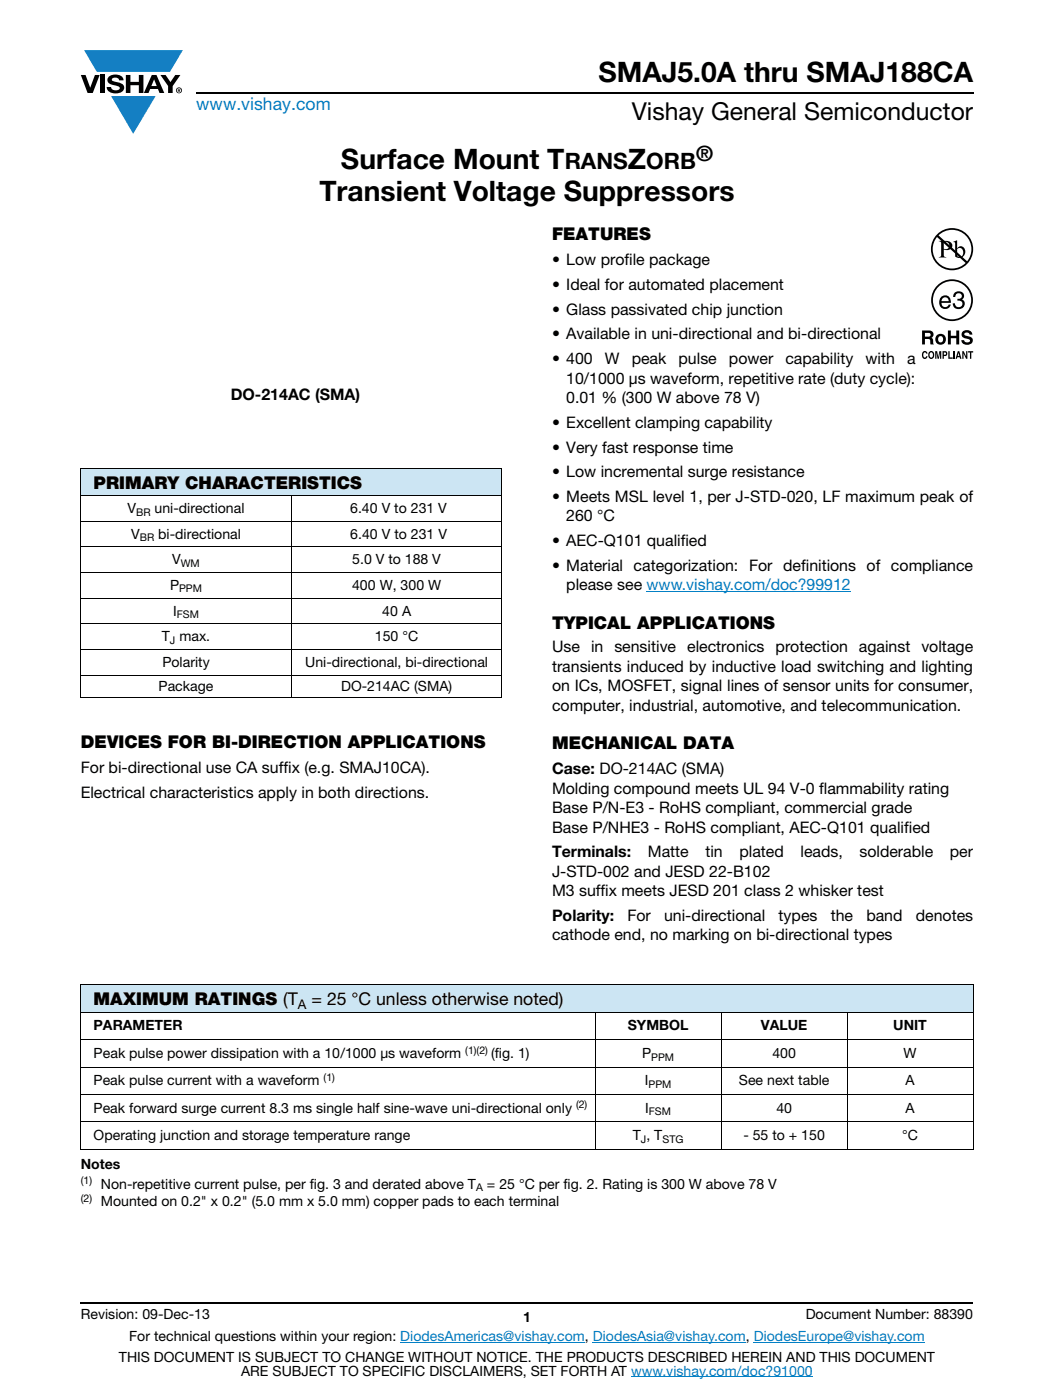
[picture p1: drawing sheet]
<svg xmlns="http://www.w3.org/2000/svg" width="210mm" height="279mm" viewBox="0 0 210 279" stroke-linecap="round" stroke-linejoin="round" font-family="sans-serif">
<defs><g id="words">
<g font-size="5.6">
<text x="119.4" y="16.4">SMAJ5.0A thru SMAJ188CA</text>
<text x="68" y="33.8">Surface Mount T</text>
<text x="125.3" y="33.8">Z</text>
<text x="63.7" y="40.1">Transient Voltage Suppressors</text>
</g>
<text font-size="4.9" x="126" y="24">Vishay General Semiconductor</text>
<g font-size="4.5">
<text x="112.6" y="33.8">RANS</text>
<text x="128.9" y="33.8">ORB</text>
</g>
<text font-size="4.2" x="138.9" y="32.1">®</text>
<text font-size="3.5" fill="#007ec4" x="39.1" y="21.9">www.vishay.com</text>
<g font-size="3.5">
<text x="110.1" y="47.9">FEATURES</text>
<text x="18.7" y="97.5">PRIMARY CHARACTERISTICS</text>
<text x="110.1" y="125.5">TYPICAL APPLICATIONS</text>
<text x="16.1" y="149.2">DEVICES FOR BI-DIRECTION APPLICATIONS</text>
<text x="110.1" y="149.5">MECHANICAL DATA</text>
<text x="18.7" y="200.6">MAXIMUM RATINGS (T</text>
<text x="62.1" y="200.6">= 25 °C unless otherwise noted)</text>
</g>
<g font-size="3.2">
<text x="110.1" y="52.9">• Low profile package</text>
<text x="110.1" y="57.9">• Ideal for automated placement</text>
<text x="110.1" y="62.8">• Glass passivated chip junction</text>
<text x="110.1" y="67.8">• Available in uni-directional and bi-directional</text>
<text x="110.1" y="72.7">• 400</text>
<text x="113" y="76.6">10/1000 μs waveform, repetitive rate (duty cycle):</text>
<text x="120.7" y="72.7">W</text>
<text x="126" y="72.7">peak</text>
<text x="135.4" y="72.7">pulse</text>
<text x="145.4" y="72.7">power</text>
<text x="156.7" y="72.7">capability</text>
<text x="172.7" y="72.7">with</text>
<text x="181" y="72.7">a</text>
<text x="46" y="79.9">DO-214AC (SMA)</text>
<text x="113" y="80.5">0.01 % (300 W above 78 V)</text>
<text x="110.1" y="85.4">• Excellent clamping capability</text>
<text x="110.1" y="90.3">• Very fast response time</text>
<text x="110.1" y="95.3">• Low incremental surge resistance</text>
<text x="110.1" y="100.2">• Meets MSL level 1, per J-STD-020, LF maximum peak of</text>
<text x="113" y="104.1">260 °C</text>
<text x="110.1" y="109">• AEC-Q101 qualified</text>
<text x="110.1" y="114">• Material categorization: For definitions of compliance</text>
<text x="113" y="117.8">please see www.vishay.com/doc?99912</text>
<text x="110.1" y="130.2">Use in sensitive electronics protection against voltage</text>
<text x="110.1" y="134.1">transients induced by inductive load switching and lighting</text>
<text x="110.1" y="137.9">on ICs, MOSFET, signal lines of sensor units for consumer,</text>
<text x="110.1" y="141.8">computer, industrial, automotive, and telecommunication.</text>
<text x="16.1" y="154.3">For bi-directional use CA suffix (e.g. SMAJ10CA).</text>
<text x="110.1" y="154.5">Case: DO-214AC (SMA)</text>
<text x="16.1" y="159.2">Electrical characteristics apply in both directions.</text>
<text x="110.1" y="158.4">Molding compound meets UL 94 V-0 flammability rating</text>
<text x="110.1" y="162.3">Base P/N-E3 - RoHS compliant, commercial grade</text>
<text x="110.1" y="166.2">Base P/NHE3 - RoHS compliant, AEC-Q101 qualified</text>
<text x="110.1" y="171.1">Terminals:</text>
<text x="129.2" y="171.1">Matte</text>
<text x="140.7" y="171.1">tin</text>
<text x="147.5" y="171.1">plated</text>
<text x="159.7" y="171.1">leads,</text>
<text x="171.4" y="171.1">solderable</text>
<text x="189.5" y="171.1">per</text>
<text x="110.1" y="175">J-STD-002 and JESD 22-B102</text>
<text x="110.1" y="178.9">M3 suffix meets JESD 201 class 2 whisker test</text>
<text x="110.1" y="183.8">Polarity:</text>
<text x="125.2" y="183.8">For</text>
<text x="132.5" y="183.8">uni-directional</text>
<text x="155.3" y="183.8">types</text>
<text x="165.7" y="183.8">the</text>
<text x="172.8" y="183.8">band</text>
<text x="182.7" y="183.8">denotes</text>
<text x="110.1" y="187.7">cathode end, no marking on bi-directional types</text>
</g>
<g font-size="2.8">
<text x="25.4" y="102.4">V</text>
<text x="26.2" y="107.5">V</text>
<text x="30.8" y="102.4">uni-directional</text>
<text x="31.6" y="107.5">bi-directional</text>
<text x="69.9" y="102.4">6.40 V to 231 V</text>
<text x="69.9" y="107.5">6.40 V to 231 V</text>
<text x="34.4" y="112.6">V</text>
<text x="70.3" y="112.6">5.0 V to 188 V</text>
<text x="33.9" y="117.7">P</text>
<text x="70.2" y="117.7">400 W, 300 W</text>
<text x="34.5" y="122.9">I</text>
<text x="76.3" y="122.9">40 A</text>
<text x="32.3" y="128">T max.</text>
<text x="74.8" y="128">150 °C</text>
<text x="31.6" y="137.8">Package</text>
<text x="32.4" y="133.1">Polarity</text>
<text x="60.9" y="133.1">Uni-directional, bi-directional</text>
<text x="68" y="137.8">DO-214AC (SMA)</text>
<text x="18.7" y="205.7">PARAMETER</text>
<text x="125.2" y="205.7">SYMBOL</text>
<text x="151.8" y="205.7">VALUE</text>
<text x="178.2" y="205.7">UNIT</text>
<text x="18.7" y="211.1">Peak pulse power dissipation with a 10/1000 μs waveform</text>
<text x="98" y="211.1">(fig. 1)</text>
<text x="128.1" y="211.1">P</text>
<text x="154.1" y="211.1">400</text>
<text x="180.2" y="211.1">W</text>
<text x="18.7" y="216.6">Peak pulse current with a waveform</text>
<text x="128.6" y="216.6">I</text>
<text x="147.4" y="216.6">See next table</text>
<text x="180.6" y="216.6">A</text>
<text x="18.7" y="222.1">Peak forward surge current 8.3 ms single half sine-wave uni-directional only</text>
<text x="18.7" y="227.5">Operating junction and storage temperature range</text>
<text x="126.3" y="227.5">T , T</text>
<text x="128.7" y="222.1">I</text>
<text x="148.3" y="227.5">- 55 to + 150</text>
<text x="154.9" y="222.1">40</text>
<text x="180" y="227.5">°C</text>
<text x="180.6" y="222.1">A</text>
<text x="16.1" y="233.4">Notes</text>
<text x="20.1" y="237.2">Non-repetitive current pulse, per fig. 3 and derated above T</text>
<text x="97.1" y="237.2">= 25 °C per fig. 2. Rating is 300 W above 78 V</text>
<text x="20.1" y="240.8">Mounted on 0.2&quot; x 0.2&quot; (5.0 mm x 5.0 mm) copper pads to each terminal</text>
<text x="16.1" y="263.3">Revision: 09-Dec-13</text>
<text x="104.3" y="263.8">1</text>
<text x="160.7" y="263.3">Document Number: 88390</text>
<text x="25.8" y="267.7">For technical questions within your region: DiodesAmericas@vishay.com, DiodesAsia@vishay.com, DiodesEurope@vishay.com</text>
<text x="23.7" y="271.7">THIS DOCUMENT IS SUBJECT TO CHANGE WITHOUT NOTICE. THE PRODUCTS DESCRIBED HEREIN AND THIS DOCUMENT</text>
<text x="48.1" y="274.6">ARE SUBJECT TO SPECIFIC DISCLAIMERS, SET FORTH AT www.vishay.com/doc?91000</text>
</g>
<text font-size="2.6" x="59.4" y="201.3">A</text>
<g font-size="2.1">
<text x="27.1" y="102.9">BR</text>
<text x="27.9" y="108">BR</text>
<text x="36.1" y="113.1">WM</text>
<text x="35.7" y="118.2">PPM</text>
<text x="35.3" y="123.4">FSM</text>
<text x="33.9" y="128.5">J</text>
<text x="64.6" y="215.8">(1)</text>
<text x="92.8" y="210.3">(1)(2)</text>
<text x="129.9" y="211.6">PPM</text>
<text x="114.9" y="221.2">(2)</text>
<text x="129.4" y="217.1">PPM</text>
<text x="129.4" y="222.6">FSM</text>
<text x="127.9" y="228">J</text>
<text x="132.2" y="228">STG</text>
<text x="16.1" y="236.4">(1)</text>
<text x="16.1" y="239.9">(2)</text>
<text x="95" y="237.7">A</text>
</g>
</g></defs>
<g fill="#147fc3">
<path d="M16.8 10h19.7l-2.6 4.3h-1.1h-13.5z"/>
<path d="M22.2 19.2h8.9l-4.5 7.5z"/>
</g>
<g fill="#000">
<path d="M16.1 15h1l.9 2.5 .9-2.5h1l-1.4 3.6h-1zM20 15h.9v3.6h-.9zM21.8 15.3a2.1 2.1 0 0 1 2.7 .3l.1 .4h-.8a.79 .79 0 0 0-.7-.5 .79 .79 0 0 0-.8 .4l.2 .3 1 .2a1.08 1.08 0 0 1 1.3 1 1.08 1.08 0 0 1-1.1 1.2 1.73 1.73 0 0 1-2.4-1.2h.9a.96 .96 0 0 0 .8 .6 .96 .96 0 0 0 .9-.4 1.31 1.31 0 0 0-1.2-.6 1.03 1.03 0 0 1-1.1-.6 1.03 1.03 0 0 1 .2-1.1zM25.1 15h.9v1.3h1.7v-1.3h.9v3.6h-.9v-1.6h-1.7v1.6h-.9zM32 15h1l1 1.4 1-1.4h1l-1.6 2.2v1.4h-.9v-1.4z"/>
<path d="M30.7 15.9l.6 1.3h-1.1zM30.3 15l-1.6 3.6h.9l.4-.8h1.5l.3 .8h1l-1.6-3.6z"/>
<path d="M35.6 17.8h.2v.2h-.2zM35.5 17.7v.7h.1v-.3l.4 .3-.2-.3 .2-.2-.1-.2z"/>
<path d="M35.3 18a.46 .46 0 0 1 .9 0 .46 .46 0 0 1-.9 0zM35.1 18a.6 .6 0 0 0 1.2 0 .6 .6 0 0 0-1.2 0z"/>
</g>
<path d="M39.1 18.6h155M16.1 260h178" fill="none" stroke="#000" stroke-width=".36"/>
<path d="M129 118.1h40.7M79.9 267.9h36.8M118.3 267.9h30.5M125.9 274.8h36.3M150.4 267.9h34.1" fill="none" stroke="#007ec4" stroke-width=".2"/>
<path d="M16.1 93.4h84v5.5h-84z" fill="#cce5f3"/>
<g fill="none" stroke="#000" stroke-width=".2">
<path d="M16 93.4h84.2M16 98.9h84.2M16.1 93.5v41.1M58.1 98.8v40.4M100.1 93.5v41.1M16 104h84.2M16 109.2h84.2M16 114.3h84.2M16 119.4h84.2M16 124.5h84.2M16 129.6h84.2M16 134.7h84.2"/>
<path d="M16 139.1h84.2M16.1 134.8v4.2M100.1 134.8v4.2"/>
</g>
<g fill="#fff">
<path d="M40.5 47.9h36.9v32.6h-36.9z"/>
<path d="M183.9 45.5h10.2v26.1h-10.2z"/>
</g>
<g fill="#000">
<path d="M190.5 58.4a1.07 1.07 0 0 1 1.2-.2 1.07 1.07 0 0 1 .5 1.2l-.3 .4a1.06 1.06 0 0 1 .5 1.4 1.06 1.06 0 0 1-1.4 .5l-.2-.1a1.02 1.02 0 0 1-.7-1.1h.4a.71 .71 0 0 0 1 .8 .71 .71 0 0 0 .2-1.2l-.7-.1v-.4a.59 .59 0 0 0 .8-.4 .59 .59 0 0 0-.6-.7 .66 .66 0 0 0-.6 .8h-.5zM184.1 70.2l.4-.2 .3 .1 .2 .5-.6-.2a.66 .66 0 0 0 .1 1l.3-.3h.2a.54 .54 0 0 1-.5 .5 .54 .54 0 0 1-.5-.4zM186.6 70.1h.3l.3 1.2 .2-1.2h.4v1.5h-.3v-1.3l-.2 1.3h-.3l-.2-1.3v1.3h-.2zM189.2 70.1h.2v1.2h.7v.3h-.9zM189.1 66h.6v1h1.1v-1h.5v2.7h-.5v-1.2h-1.1v1.2h-.6zM190.2 70.1h.3v1.5h-.3zM192.1 66.1a1.15 1.15 0 0 1 1.9 .7h-.6v-.2a.68 .68 0 0 0-1-.1v.4l.3 .1a1.29 1.29 0 0 1 1.4 .9 1.17 1.17 0 0 1-1.2 .9 1.17 1.17 0 0 1-1.1-.9h.5l.1 .2a.67 .67 0 0 0 1.1-.1l-.2-.3-.6-.1a.82 .82 0 0 1-.8-.6 .82 .82 0 0 1 .2-.9zM192 70.1h.2l.5 1v-1h.3v1.5h-.3l-.5-1.1v1.1h-.2zM193.1 70.1h1v.3h-.3v1.2h-.3v-1.2h-.4z"/>
<path d="M186.1 59.9a3.8 3.8 0 0 1 7.6 0 3.8 3.8 0 0 1-7.6 0zM185.7 59.9a4.2 4.2 0 0 0 8.4 0 4.2 4.2 0 0 0-8.4 0z"/>
<path d="M187.2 47a3.9 3.9 0 0 1 5.3-.1 3.9 3.9 0 0 1 .4 5.2zM186.9 47.3l5.7 5.2a3.9 3.9 0 0 1-5.3 .1 3.9 3.9 0 0 1-.4-5.3zM185.7 49.7a4.2 4.2 0 0 0 8.4 0 4.2 4.2 0 0 0-8.4 0z"/>
<path d="M188.3 48.3v1.3a.75 .75 0 0 0 1.1-.6 .75 .75 0 0 0-1.1-.7zM187.3 48.1a2.81 2.81 0 0 1 2.4 .3 .97 .97 0 0 1 0 1.2 .97 .97 0 0 1-1.2 .3l-.2-.1v1.1v.2l.5 .3h-1.5l.3-.2 .1-.3v-2.3v-.3z"/>
<path d="M190.9 49.7v1.4l.2 .1a.72 .72 0 0 0 .8 0 .72 .72 0 0 0 .3-.8 .72 .72 0 0 0-.4-.8 .72 .72 0 0 0-.9 .1zM190.2 48.2l.7-.2v1.6a.89 .89 0 0 1 1.1-.4 .89 .89 0 0 1 .6 1 1.23 1.23 0 0 1-.7 1.2 1.23 1.23 0 0 1-1.4-.2v-2.7z"/>
<path d="M184.5 66.4v.8l.9-.1a.39 .39 0 0 0 .1-.6zM183.9 66h1.4a.79 .79 0 0 1 .8 .4 .79 .79 0 0 1-.1 .9l-.2 .1a.98 .98 0 0 1 .4 1.2l.1 .1h-.7l-.2-1h-.9v1h-.6z"/>
<path d="M185.6 70.4a.64 .64 0 0 0 .2 1l.1-.1a.64 .64 0 0 0-.1-1zM185.4 70.2l.2-.1a.56 .56 0 0 1 .7 .3 .82 .82 0 0 1-.5 1.2h-.2a.89 .89 0 0 1-.2-1.4z"/>
<path d="M187.4 67.1a.63 .63 0 0 0-.2 .8 .63 .63 0 0 0 .7 .4 .63 .63 0 0 0 .2-.8 .63 .63 0 0 0-.7-.4zM186.6 67.7a1.09 1.09 0 0 1 2.1 0 1.09 1.09 0 0 1-2.1 0z"/>
<path d="M188.3 70.3v.5l.4-.1v-.3zM188 70.1h.6a.5 .5 0 0 1 .4 .5 .5 .5 0 0 1-.4 .5h-.3v.5h-.3z"/>
<path d="M188 59.6l-.2 .5h1.4a.7 .7 0 0 0-.4-.7 .7 .7 0 0 0-.8 .2zM187.8 59.2a1.18 1.18 0 0 1 1.4-.1 1.18 1.18 0 0 1 .5 1.3h-1.9a.73 .73 0 0 0 .6 .9 .73 .73 0 0 0 .8-.5h.5a1.21 1.21 0 0 1-1.6 .8 1.21 1.21 0 0 1-.7-1.7z"/>
<path d="M191.2 70.4l-.1 .6h.3zM191.1 70.1h.3l.4 1.5h-.3l-.1-.3h-.4l-.1 .3h-.3z"/>
</g>
<path d="M16.1 196.5h178v5.5h-178z" fill="#cce5f3"/>
<g fill="#fff">
<path d="M16.1 202h102.6v5.5h-102.6z"/>
<path d="M118.7 202h25.2v5.5h-25.2z"/>
<path d="M143.9 202h25.1v5.5h-25.1z"/>
<path d="M169 202h25.1v5.5h-25.1z"/>
</g>
<path d="M16 196.5h178.2M16.1 196.6v32.7M194.1 196.6v32.7M16 202h178.2M16 207.5h178.2M16 213h178.2M16 218.4h178.2M118.7 201.9v27.5M143.9 201.9v27.5M169 201.9v27.5M16 223.9h178.2M16 229.4h178.2" fill="none" stroke="#000" stroke-width=".2"/>
<use href="#words"/>
</svg>
